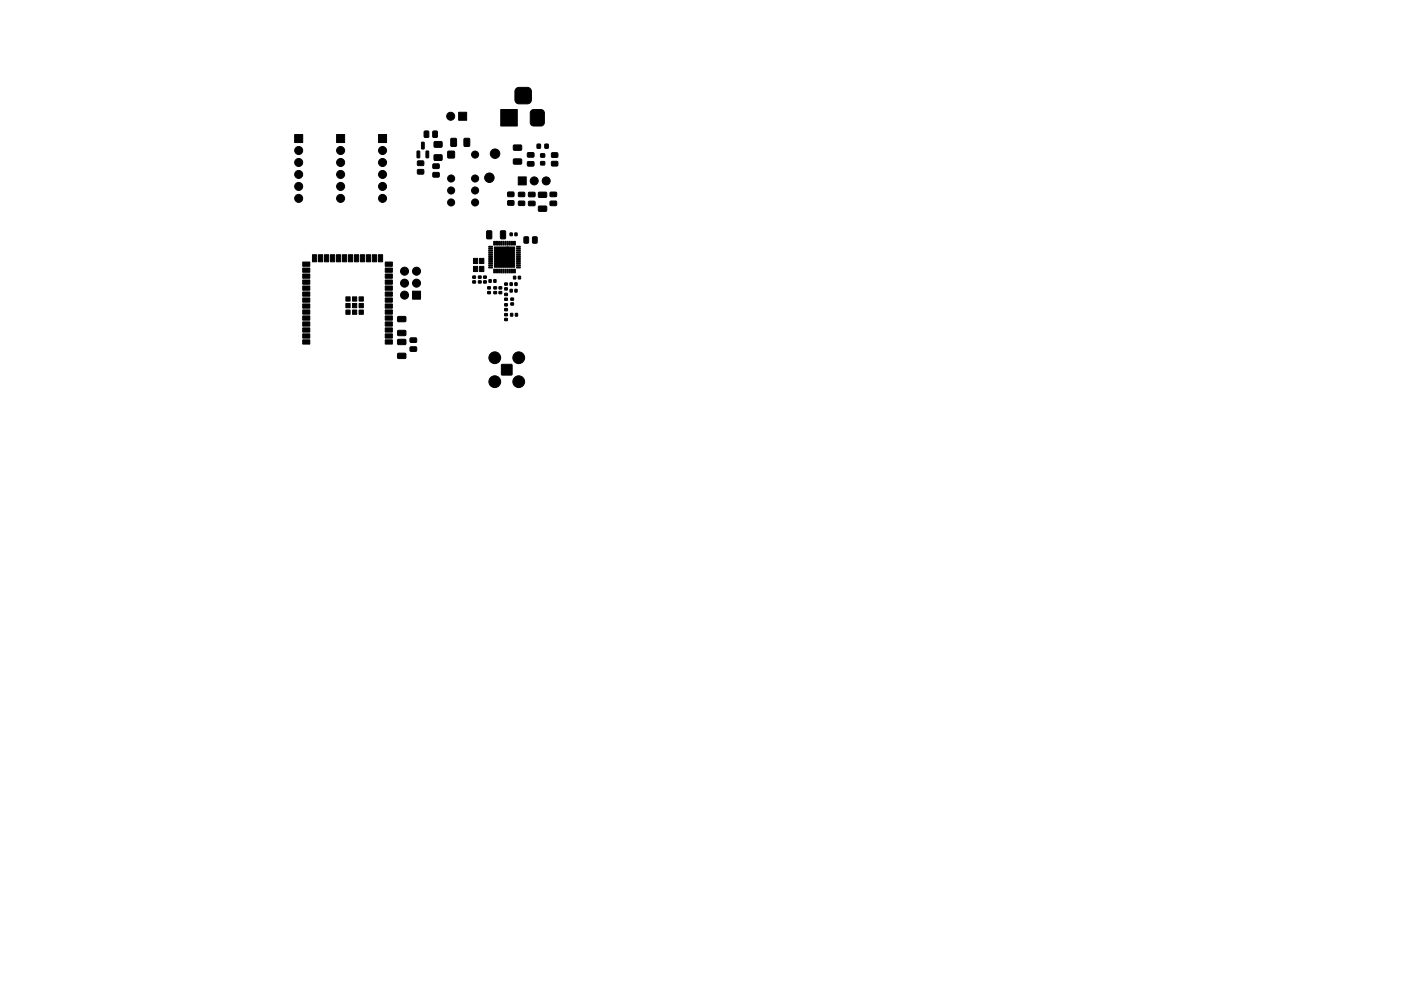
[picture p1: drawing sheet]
<svg xmlns="http://www.w3.org/2000/svg" width="297mm" height="210mm" viewBox="0 0 297 210" stroke-linecap="round" stroke-linejoin="round" font-family="sans-serif">
<g fill="#000" stroke="#000" stroke-width=".21">
<path d="M62.5 28.5h1.7v1.7h-1.7zM71.4 28.5h1.7v1.7h-1.7zM80.3 28.5h1.7v1.7h-1.7zM88.4 32.1h.6l-.1 1.4-.5-.1zM89.4 30.2h.5v1.4l-.5-.1zM88.5 34.2l1.2-.1 .2 .3v.6l-.3 .1h-1l-.1-.2zM88.5 36h1.2l.2 .2v.6l-.3 .2-1-.1-.1-.2zM90 27.9l.7-.1 .2 .1v1l-.1 .3h-.6l-.3-.2zM90.3 32.1h.6l-.1 1.4-.5-.1zM91.8 27.9l.7-.1 .2 .1 .1 1-.2 .3h-.6l-.3-.2zM91.8 36.6h1.2l.1 .2v.6l-.2 .2h-1l-.2-.3zM91.8 34.8h1.2l.1 .2v.6l-.2 .2h-1l-.2-.3z"/>
<path d="M92.1 30.1l1.5-.1 .2 .3-.1 .8-.2 .2-1.3-.1-.2-.2zM92.1 32.9l1.5-.1 .2 .3-.1 .8-.2 .2-1.3-.1-.2-.2zM95 32.1h1.3v1.4h-1.3zM95.6 29.4l1-.1 .2 .2v1.3l-.2 .3h-.8l-.2-.2zM97.2 23.8h1.7v1.7h-1.7zM98.4 29.4l1-.1 .2 .2v1.3l-.2 .3h-.8l-.2-.2zM106.2 23.2h3.5v3.5h-3.5zM108.9 30.8h1.6l.1 .2v.7l-.2 .2h-1.4l-.2-.3zM108.9 33.8l1.6-.1 .1 .2v.8l-.2 .1h-1.4l-.2-.2zM109.9 37.5h1.7v1.7h-1.7zM109.4 18.8l.5-.3h1.9a.88 .88 0 0 1 .9 .9v1.8a.88 .88 0 0 1-.9 .8h-1.8a.88 .88 0 0 1-.8-.8v-1.9zM111.9 32.4h1.2l.1 .2v.6l-.2 .2-1.1-.1-.1-.2z"/>
<path d="M111.9 34.3h1.2l.1 .2v.6l-.2 .2-1.1-.1-.1-.2zM113.9 30.6h.7v.8h-.7zM114.6 32.6h.9v.7h-.9zM114.6 34.3h.9v.7h-.9zM112.7 23.4l.5-.2h1.5l.6 .3 .1 .5v2l-.3 .6-.4 .1h-1.5l-.6-.2-.2-.5v-2zM115.5 30.6h.7v.8h-.7zM117 34.3l1.1-.1 .2 .3v.6l-.3 .1h-1l-.1-.2zM117 32.5l1.1-.1 .2 .2v.7l-.3 .1h-1l-.1-.2zM64.2 55.6h1.5v.9h-1.5zM64.2 56.9h1.5v.9h-1.5zM64.2 58.1h1.5v.9h-1.5zM64.2 59.4h1.5v.9h-1.5z"/>
<path d="M66.2 54h.9v1.5h-.9zM67.5 54h.9v1.5h-.9zM68.8 54h.9v1.5h-.9zM70.1 54h.9v1.5h-.9zM71.3 54h.9v1.5h-.9zM72.6 54h.9v1.5h-.9zM73.9 54h.9v1.5h-.9zM75.1 54h.9v1.5h-.9zM76.4 54h.9v1.5h-.9zM77.7 54h.9v1.5h-.9zM78.9 54h.9v1.5h-.9zM80.2 54h.9v1.5h-.9z"/>
<path d="M81.7 59.4h1.5v.9h-1.5zM81.7 58.1h1.5v.9h-1.5zM81.7 56.9h1.5v.9h-1.5zM81.7 55.6h1.5v.9h-1.5zM100.2 58.6h.6v.4h-.6zM100.4 54.8h.9v1.1h-.9zM100.4 56.5h.9v1.1h-.9zM101.7 56.5h.9v1.1h-.9zM101.7 54.8h.9v1.1h-.9zM101.4 58.6h.6v.4h-.6zM101.4 59.6h.6v.4h-.6zM102.5 58.6h.6v.4h-.6z"/>
<path d="M102.5 59.6h.6v.4h-.6zM103.6 52.3h.8v.1l-.7 .1zM103.6 52.7h.8v.1l-.7 .1zM103.6 53.1h.8v.1l-.7 .1zM103.6 53.5h.8v.1l-.7 .1zM103.6 53.9h.8v.1l-.7 .1zM103.6 54.3h.8v.1l-.7 .1zM103.6 54.7h.8v.1l-.7 .1zM103.6 55.1h.8v.1l-.7 .1zM103.6 55.5h.8v.1l-.7 .1zM103.6 55.9h.8v.1l-.7 .1zM103.6 56.3h.8v.1l-.7 .1z"/>
<path d="M103.6 56.7h.8v.1l-.7 .1zM103.7 59.3h.4v.6h-.4zM103.2 49l.8-.1 .3 .2v1.3l-.2 .3h-.7l-.2-.2zM104.7 57.1l.2 .1-.1 .7h-.1zM104.7 51.2l.2 .1-.1 .7h-.1zM104.8 52.4h4.3v4.3h-4.3zM105.1 57.1l.2 .1-.1 .7h-.1zM105.1 51.2l.2 .1-.1 .7h-.1zM104.7 59.3h.5v.6h-.5zM105.5 57.1l.2 .1-.1 .7h-.1zM105.5 51.2l.2 .1-.1 .7h-.1zM105.9 57.1l.2 .1-.1 .7h-.1z"/>
<path d="M105.9 51.2l.2 .1-.1 .7h-.1zM106.3 57.1l.2 .1-.1 .7h-.1zM106.3 51.2l.2 .1-.1 .7h-.1zM106.7 57.1l.2 .1-.1 .7h-.1zM106.7 51.2l.2 .1-.1 .7h-.1zM107.1 57.1l.2 .1-.1 .7h-.1zM107.1 51.2l.2 .1-.1 .7h-.1zM106.2 49l.8-.1 .2 .2v1.3l-.1 .3h-.8l-.2-.2zM107.5 57.1l.2 .1-.1 .7h-.1zM107.5 51.2l.2 .1-.1 .7h-.1zM107.7 42.6h1.1l.2 .2v.6l-.3 .2-.9-.1-.2-.2zM107.7 40.8l1.1-.1 .2 .3v.6l-.3 .1h-.9l-.2-.2z"/>
<path d="M107.9 57.1l.2 .1-.1 .7h-.1zM107.9 51.2l.2 .1-.1 .7h-.1zM108.3 57.1l.2 .1-.1 .7h-.1zM108.3 51.2l.2 .1-.1 .7h-.1zM108.1 49.4h.5v.6h-.5zM108.7 57.1l.2 .1-.1 .7h-.1zM108.7 51.2l.2 .1-.1 .7h-.1zM108.9 58.6h.4v.6h-.4zM109.1 57.1l.2 .1-.1 .7h-.1zM109.1 51.2l.2 .1-.1 .7h-.1zM109.5 56.7h.8v.1l-.7 .1zM109.5 56.3h.8v.1l-.7 .1z"/>
<path d="M109.5 55.9h.8v.1l-.7 .1zM109.5 55.5h.8v.1l-.7 .1zM109.5 55.1h.8v.1l-.7 .1zM109.5 54.7h.8v.1l-.7 .1zM109.5 54.3h.8v.1l-.7 .1zM109.5 53.9h.8v.1l-.7 .1zM109.5 53.5h.8v.1l-.7 .1zM109.5 53.1h.8v.1l-.7 .1zM109.5 52.7h.8v.1l-.7 .1zM109.5 52.3h.8v.1l-.7 .1zM109.2 49.4h.4v.6h-.4zM109.9 58.6h.5v.6h-.5z"/>
<path d="M110 42.7h1.1l.2 .2v.6l-.3 .1h-1l-.1-.2zM110 40.8h1.1l.2 .2v.6l-.3 .1h-1l-.1-.2zM111.1 50.3l.7-.1 .3 .2v1l-.2 .2h-.6l-.2-.1zM113 50.3l.7-.1 .2 .2v1l-.1 .2h-.7l-.2-.1zM112.1 40.8h1.2l.2 .2-.1 .6-.2 .2-1-.1-.2-.2zM112.1 42.7h1.2l.2 .2-.1 .6-.2 .2-1-.1-.2-.2zM114.2 40.8h1.6l.1 .2v.7l-.2 .2h-1.4l-.2-.2zM114.2 43.8l1.6-.1 .1 .3v.7l-.2 .2-1.4-.1-.2-.2zM116.7 40.8h1.2l.1 .2v.6l-.2 .1h-1.1l-.1-.2zM116.7 42.7h1.2l.1 .2v.6l-.2 .1h-1.1l-.1-.2zM64.2 60.7h1.5v.9h-1.5zM64.2 61.9h1.5v.9h-1.5z"/>
<path d="M64.2 63.2h1.5v.9h-1.5zM64.2 64.5h1.5v.9h-1.5zM64.2 65.8h1.5v.9h-1.5zM64.2 67h1.5v.9h-1.5zM64.2 68.3h1.5v.9h-1.5zM64.2 69.6h1.5v.9h-1.5zM64.2 70.8h1.5v.9h-1.5zM64.2 72.1h1.5v.9h-1.5zM73.3 64.4h.9v.9h-.9zM73.3 63h.9v.9h-.9zM73.3 65.8h.9v.9h-.9zM74.7 64.4h.9v.9h-.9z"/>
<path d="M74.7 63h.9v.9h-.9zM74.7 65.8h.9v.9h-.9zM76.1 64.4h.9v.9h-.9zM76.1 63h.9v.9h-.9zM76.1 65.8h.9v.9h-.9zM81.7 72.1h1.5v.9h-1.5zM81.7 70.8h1.5v.9h-1.5zM81.7 69.6h1.5v.9h-1.5zM81.7 68.3h1.5v.9h-1.5zM81.7 67h1.5v.9h-1.5zM81.7 65.8h1.5v.9h-1.5zM81.7 64.5h1.5v.9h-1.5z"/>
<path d="M81.7 63.2h1.5v.9h-1.5zM81.7 61.9h1.5v.9h-1.5zM81.7 60.7h1.5v.9h-1.5zM84.3 72.1l1.6-.1 .2 .2v.8l-.3 .1h-1.4l-.1-.2zM84.3 75l1.6-.1 .2 .3v.7l-.3 .2h-1.4l-.1-.3zM84.3 67.2l1.6-.1 .2 .3v.7l-.3 .2h-1.4l-.1-.3zM84.3 70.2l1.6-.1 .2 .2v.8l-.3 .1h-1.4l-.1-.2zM87 73.6h1.2l.2 .2-.1 .6-.2 .2-1-.1-.2-.2zM87 71.7h1.2l.2 .2-.1 .6-.2 .2-1-.1-.2-.2zM87.5 61.8h1.7v1.7h-1.7zM100.2 59.6h.6v.4h-.6zM103.4 60.8h.6v.5h-.6z"/>
<path d="M103.4 61.9h.6v.4h-.6zM104.7 61.9h.6v.4h-.6zM104.7 60.8h.6v.5h-.6zM105.8 60.8h.6v.5h-.6zM105.8 61.9h.6v.4h-.6zM107 63.3h.6v.4h-.6zM107 62.2h.6v.5h-.6zM107 67.6h.6v.4h-.6zM107 66.5h.6v.5h-.6zM107 61.1h.6v.4h-.6zM107 60h.6v.5h-.6zM107 65.5h.6v.4h-.6z"/>
<path d="M107 64.4h.6v.5h-.6zM108.1 61.4h.5v.6h-.5zM108.1 60h.5v.6h-.5zM108.2 66.5h.5v.6h-.5zM106.4 77.3h2.1v2.2h-2.1zM108.3 63.2h.6v.5h-.6zM108.3 64.3h.6v.4h-.6zM109.2 61.4h.4v.6h-.4zM109.2 60h.4v.6h-.4zM109.3 66.5h.4v.6h-.4z"/>
<circle cx="63.3" cy="39.6" r=".85"/>
<circle cx="63.3" cy="37" r=".85"/>
<circle cx="63.3" cy="31.9" r=".85"/>
<circle cx="63.3" cy="34.5" r=".85"/>
<circle cx="72.2" cy="31.9" r=".85"/>
<circle cx="72.2" cy="34.5" r=".85"/>
<circle cx="72.2" cy="37" r=".85"/>
<circle cx="72.2" cy="39.6" r=".85"/>
<circle cx="81.1" cy="37" r=".85"/>
<circle cx="81.1" cy="39.6" r=".85"/>
<circle cx="81.1" cy="31.9" r=".85"/>
<circle cx="81.1" cy="34.5" r=".85"/>
<circle cx="95.6" cy="24.7" r=".85"/>
<circle cx="95.6" cy="37.9" r=".75"/>
<circle cx="100.7" cy="37.9" r=".75"/>
<circle cx="100.7" cy="32.8" r=".75"/>
<circle cx="103.8" cy="37.7" r="1"/>
<circle cx="105" cy="32.6" r="1"/>
<circle cx="113.3" cy="38.4" r=".85"/>
<circle cx="115.8" cy="38.4" r=".85"/>
<circle cx="63.3" cy="42.1" r=".85"/>
<circle cx="72.2" cy="42.1" r=".85"/>
<circle cx="81.1" cy="42.1" r=".85"/>
<circle cx="85.8" cy="57.5" r=".85"/>
<circle cx="88.3" cy="57.5" r=".85"/>
<circle cx="95.6" cy="40.4" r=".75"/>
<circle cx="95.6" cy="43" r=".75"/>
<circle cx="100.7" cy="43" r=".75"/>
<circle cx="100.7" cy="40.4" r=".75"/>
<circle cx="107.6" cy="52.7" r=".25"/>
<circle cx="85.8" cy="62.6" r=".85"/>
<circle cx="85.8" cy="60.1" r=".85"/>
<circle cx="88.3" cy="60.1" r=".85"/>
<circle cx="104.9" cy="75.9" r="1.25"/>
<circle cx="110" cy="75.9" r="1.25"/>
<circle cx="104.9" cy="81" r="1.25"/>
<circle cx="110" cy="81" r="1.25"/>
</g>
</svg>
